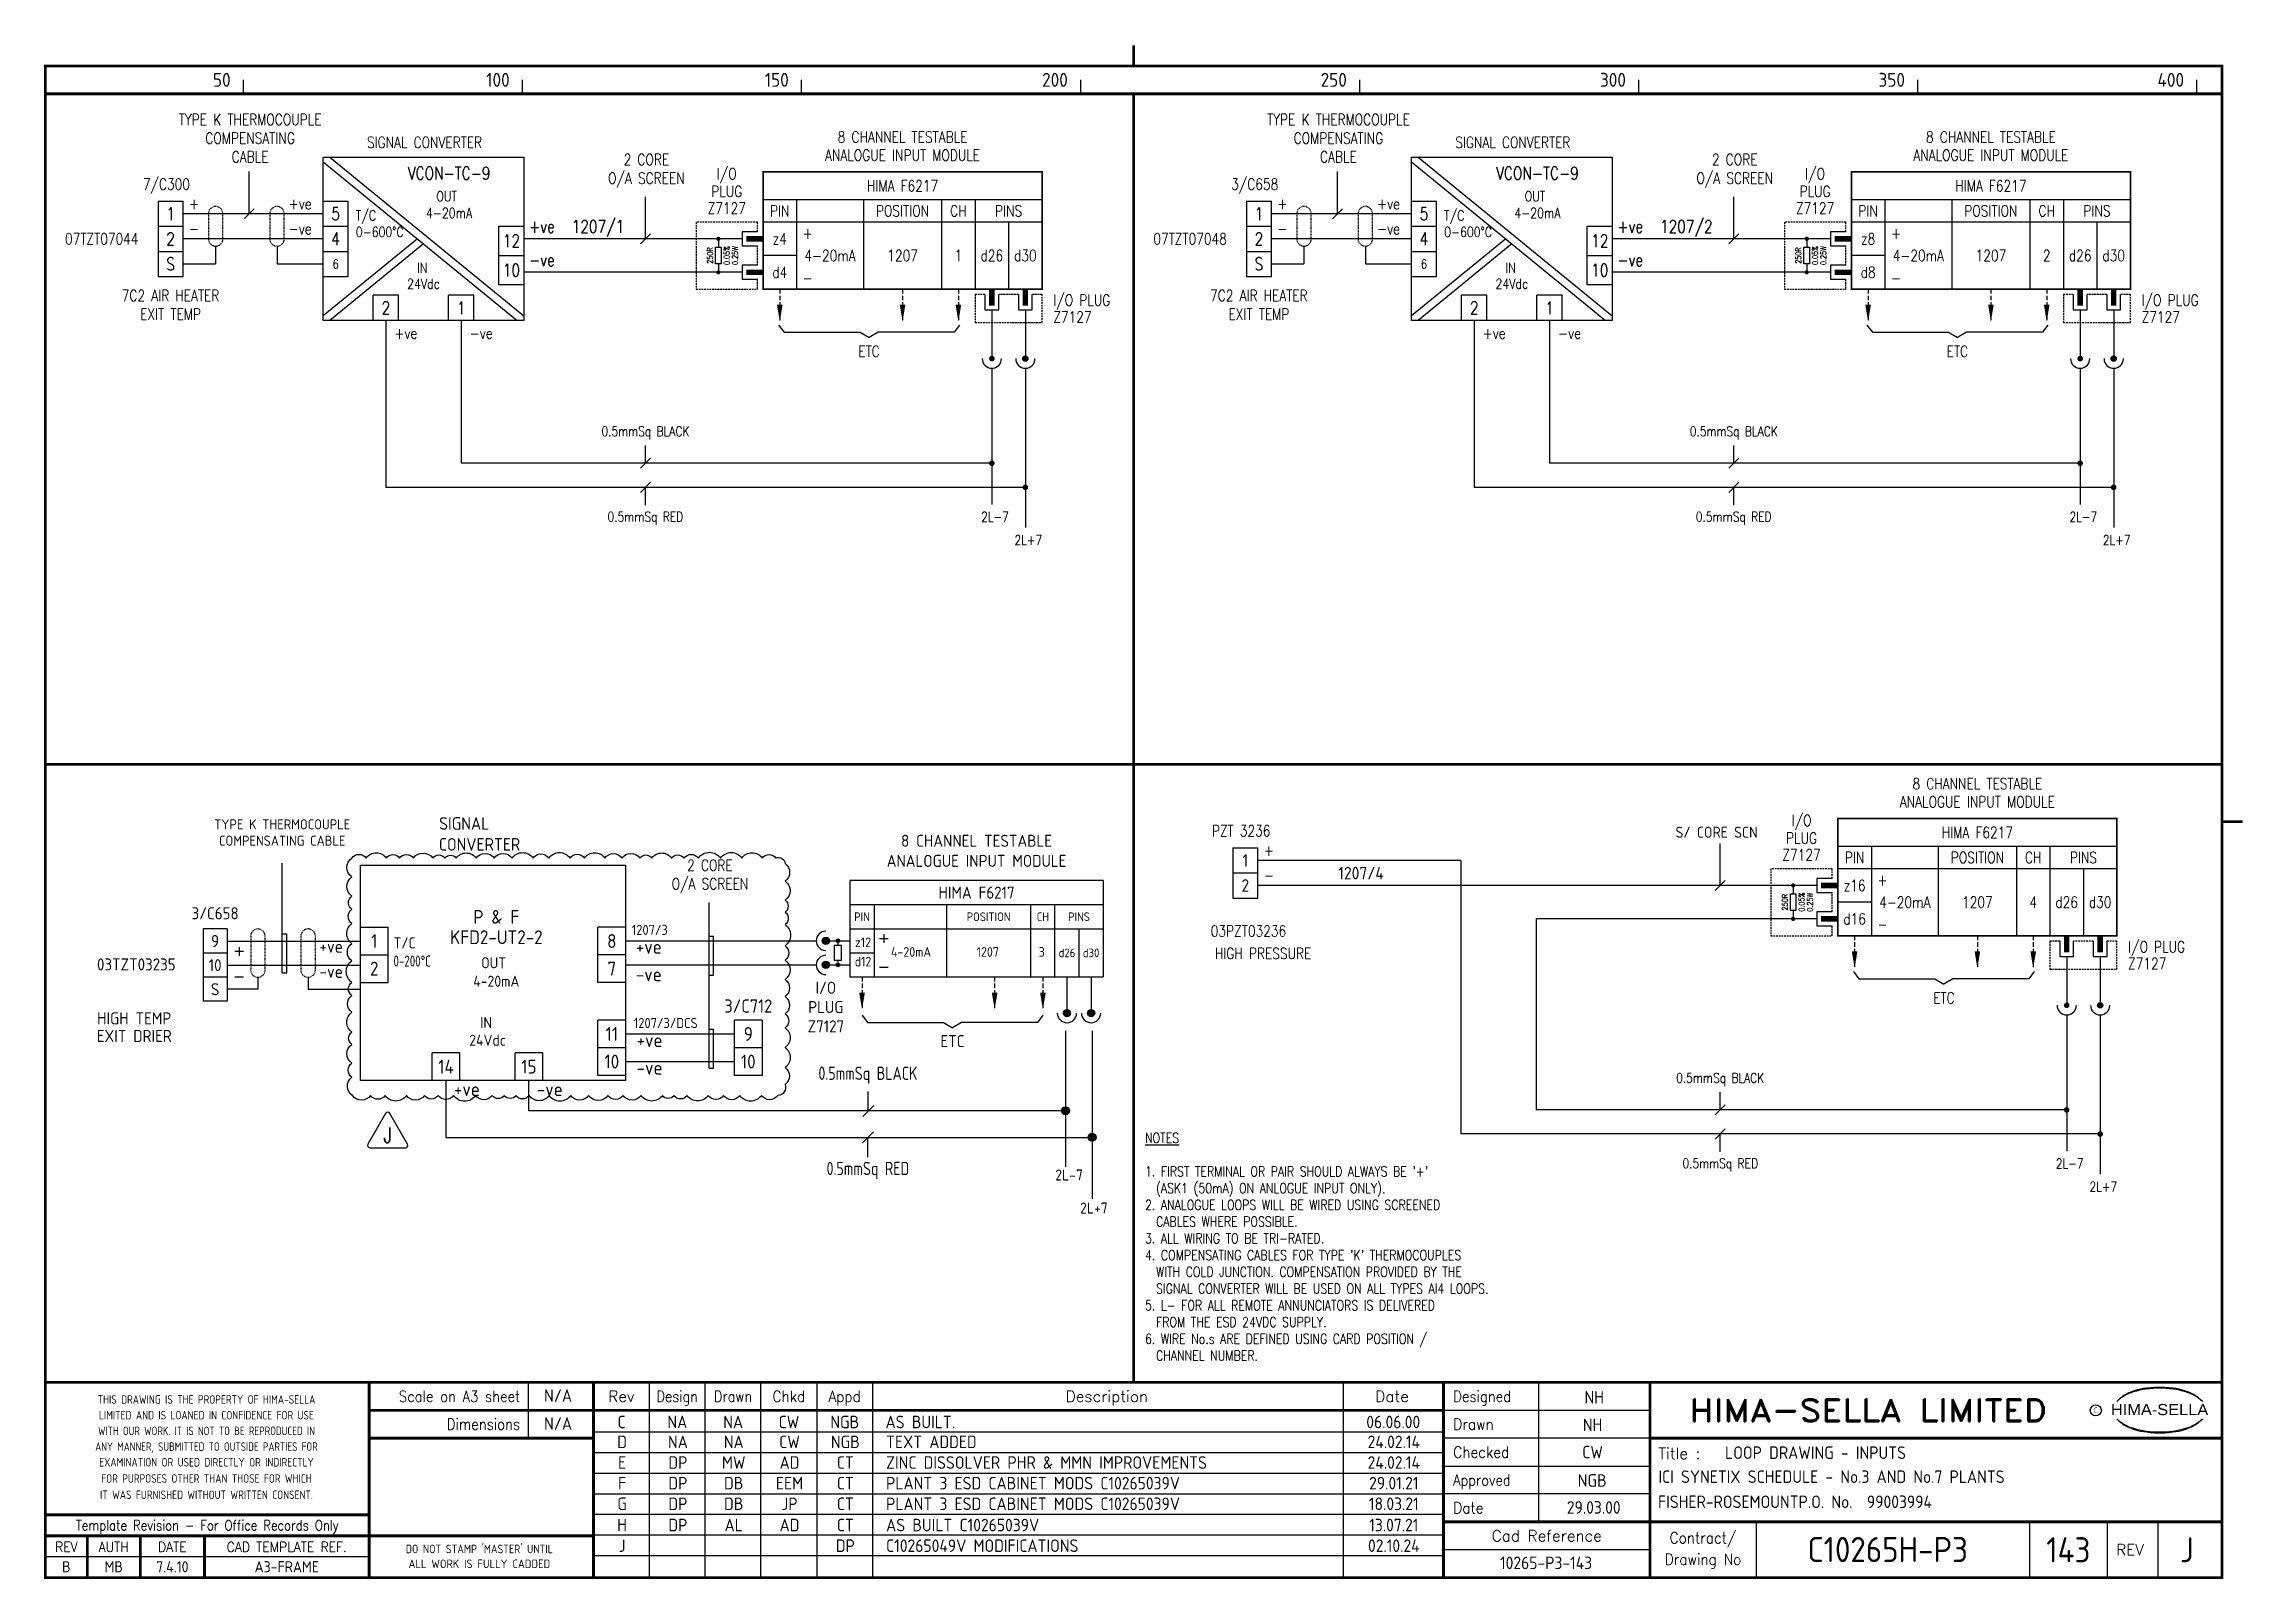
# Model space of a CAD drawing. Extents: x 0 to 394, y 0 to 275.
import ezdxf
from ezdxf.enums import TextEntityAlignment as Align

# ---------------------------------------------------------------- set-up
doc = ezdxf.new("R2010")
doc.units = 0
doc.header["$LTSCALE"] = 0.25
doc.header["$MEASUREMENT"] = 0
doc.linetypes.add('HIDDEN', pattern=[0.375, 0.25, -0.125])
doc.linetypes.add('HIDDEN2', pattern=[4.7625, 3.175, -1.5875])
doc.layers.get('0').update_dxf_attribs({"color": 41, "linetype": 'CONTINUOUS'})
for name, color, linetype in [('00-DRG_FRAME', 12, 'CONTINUOUS'), ('01-DRAW', 7, 'CONTINUOUS'), ('02-TEXT', 2, 'CONTINUOUS'), ('051-TEXT', 2, 'CONTINUOUS'), ('DES', 2, 'CONTINUOUS'), ('DIM', 3, 'CONTINUOUS'), ('LAB', 2, 'CONTINUOUS'), ('RACK', 2, 'CONTINUOUS'), ('SLOT', 2, 'CONTINUOUS'), ('SNA', 2, 'CONTINUOUS'), ('TEXT', 2, 'CONTINUOUS'), ('TPOL', 3, 'CONTINUOUS'), ('XR_FUNCTION', 2, 'CONTINUOUS'), ('XR_MAIN', 2, 'CONTINUOUS')]:
    doc.layers.add(name, color=color, linetype=linetype)
doc.styles.add('ARIAL', font='arial.ttf', dxfattribs={"height": 2.5})
doc.styles.add('CROSSREF', font='romans.shx', dxfattribs={"width": 0.8, "height": 2})
doc.styles.add('FUNCTION', font='ROMANS.shx', dxfattribs={"width": 0.8, "height": 2.5})
doc.styles.add('ISO', font='iso.shx')
doc.styles.add('PINS', font='romans.shx', dxfattribs={"width": 0.8, "height": 2})
doc.styles.add('RACK', font='ROMANS.shx', dxfattribs={"width": 0.8, "height": 2.5})
doc.styles.add('ROMAND', font='ROMAND')
doc.styles.add('ROMANS', font='romans.shx', dxfattribs={"width": 0.8})
doc.styles.add('SLOT', font='romans.shx', dxfattribs={"width": 0.8, "height": 2})
doc.styles.add('SYMBOL', font='romans.shx', dxfattribs={"width": 0.8})

msp = doc.modelspace()

# ---------------------------------------------------------------- texts
at = {"layer": '00-DRG_FRAME', "style": 'ISO'}
for s, p in [('50', (33.19, 267.25)), ('100', (83.19, 267.25)), ('150', (133.19, 267.25)), ('200', (183.19, 267.25)), ('250', (233.19, 267.25)), ('300', (283.19, 267.25)), ('350', (333.19, 267.25)), ('400', (383.19, 267.25))]:
    msp.add_text(s, height=2.5, dxfattribs=at).set_placement(p, align=Align.RIGHT)
at = {"layer": '00-DRG_FRAME', "color": 3, "style": 'ISO'}
for s, width, p in [('THIS DRAWING IS THE PROPERTY OF HIMA-SELLA', 0.9, (28.86, 31.94)), ("DO NOT STAMP 'MASTER' UNTIL", 0.95, (77.75, 5.29))]:
    msp.add_text(s, height=1.53, dxfattribs=dict(at, width=width)).set_placement(p, align=Align.MIDDLE)
at = {"layer": '00-DRG_FRAME', "color": 4, "style": 'ROMAND', "width": 0.87}
for s, p in [('Scale on A3 sheet', (85.04, 31.5)), ('Dimensions', (85.04, 26.51))]:
    msp.add_text(s, height=2, dxfattribs=at).set_placement(p, align=Align.RIGHT)
at = {"layer": '00-DRG_FRAME', "color": 4, "style": 'ROMAND'}
for s, p in [('Rev', (103.2, 31.5)), ('Description', (190.19, 31.5)), ('Date', (241.29, 31.5))]:
    msp.add_text(s, height=2, dxfattribs=at).set_placement(p, align=Align.CENTER)
for s, width, p in [('Design', 0.85, (113.2, 31.5)), ('Drawn', 0.85, (123.2, 31.5)), ('Chkd', 0.9, (133.2, 31.5)), ('Appd', 0.9, (143.2, 31.5))]:
    msp.add_text(s, height=2, dxfattribs=dict(at, width=width)).set_placement(p, align=Align.CENTER)
for s, width, p in [('Designed', 0.87, (252.25, 31.5)), ('Drawn', 0.9, (252.25, 26.5)), ('Checked', 0.9, (252.25, 21.5)), ('Approved', 0.85, (252.25, 16.5)), ('Date', 0.9, (252.25, 11.5))]:
    msp.add_text(s, height=2, dxfattribs=dict(at, width=width)).set_placement(p)
at = {"layer": '00-DRG_FRAME', "style": 'ROMAND', "width": 1.15}
msp.add_text('HIMA-SELLA LIMITED', height=4, dxfattribs=at).set_placement((326.6, 30), align=Align.MIDDLE)
at = {"layer": '00-DRG_FRAME', "color": 3, "style": 'ISO'}
for s, width, p in [('LIMITED AND IS LOANED IN CONFIDENCE FOR USE', 0.9, (28.86, 29.12)), ('ANY MANNER, SUBMITTED TO OUTSIDE PARTIES FOR', 0.87, (28.86, 23.49)), ('WITH OUR WORK. IT IS NOT TO BE REPRODUCED IN', 0.87, (28.86, 26.31)), ('EXAMINATION OR USED DIRECTLY OR INDIRECTLY', 0.9, (28.86, 20.68)), ('FOR PURPOSES OTHER THAN THOSE FOR WHICH', 0.9, (28.86, 17.77)), ('IT WAS FURNISHED WITHOUT WRITTEN CONSENT.', 0.9, (28.86, 14.85))]:
    msp.add_text(s, height=1.53, dxfattribs=dict(at, width=width)).set_placement(p, align=Align.MIDDLE_CENTER)
at = {"layer": '00-DRG_FRAME', "color": 3, "style": 'ISO', "width": 0.9}
msp.add_text('C', height=1, dxfattribs=at).set_placement((367.34, 29.5), align=Align.CENTER)
at = {"layer": '00-DRG_FRAME', "style": 'ARIAL', "width": 1.05}
msp.add_text('HIMA-SELLA', height=2, dxfattribs=at).set_placement((378.8, 29.13), align=Align.CENTER)
at = {"layer": '00-DRG_FRAME', "color": 4, "style": 'ROMAND'}
msp.add_text('Title :', height=2, dxfattribs=at).set_placement((289, 21.25))
for s, height, width, p in [('Template Revision - For Office Records Only', 1.8, 0.85, (29, 9.12)), ('Contract/', 2, 0.9, (297, 7)), ('REV', 1.8, 0.9, (3.75, 5.5)), ('AUTH', 1.8, 0.9, (12.25, 5.5)), ('DATE', 1.8, 0.9, (22.75, 5.5)), ('CAD TEMPLATE REF.', 1.8, 0.9, (43.25, 5.5)), ('Drawing No', 2, 0.9, (297, 3))]:
    msp.add_text(s, height=height, dxfattribs=dict(at, width=width)).set_placement(p, align=Align.MIDDLE)
for s, p in [('Cad Reference', (269, 7.5)), ('REV', (373.5, 5))]:
    msp.add_text(s, height=2, dxfattribs=at).set_placement(p, align=Align.MIDDLE)
at = {"layer": '00-DRG_FRAME', "color": 41, "style": 'ISO'}
for s, p in [('B', (3.75, 0.95)), ('MB', (12.25, 0.95)), ('7.4.10', (22.75, 0.95)), ('A3-FRAME', (43.25, 0.95))]:
    msp.add_text(s, height=2, dxfattribs=at).set_placement(p, align=Align.CENTER)
at = {"layer": '00-DRG_FRAME', "color": 3, "style": 'ISO'}
msp.add_text('ALL WORK IS FULLY CADDED', height=1.53, dxfattribs=at).set_placement((77.75, 2.48), align=Align.MIDDLE_CENTER)
at = {"layer": '01-DRAW'}
for s, height, style, width, p in [('VCON-TC-9', 2.25, 'ROMANS', 0.8, (72.34, 250.64)), ('VCON-TC-9', 2.25, 'ROMANS', 0.8, (267.34, 250.64)), ('OUT', 1.8, 'ROMANS', 0.8, (71.89, 246.74)), ('OUT', 1.8, 'ROMANS', 0.8, (266.89, 246.74)), ('4-20mA', 1.8, 'ROMANS', 0.8, (72.34, 243.73)), ('4-20mA', 1.8, 'ROMANS', 0.8, (267.34, 243.73)), ('0.5mmSq BLACK', 2.376, 'ISO', 0.85, (147.37, 89.23)), ('0.5mmSq RED', 2.376, 'ISO', 0.85, (147.37, 72.16))]:
    msp.add_text(s, height=height, dxfattribs=dict(at, style=style, width=width)).set_placement(p, align=Align.CENTER)
at = {"layer": '01-DRAW', "style": 'ROMANS', "width": 0.8}
for s, height, p in [('1', 2.25, (22.43, 244.5)), ('5', 2.25, (52, 244.5)), ('1', 2.25, (217.43, 244.5)), ('5', 2.25, (247, 244.5)), ('2', 2.25, (22.43, 240)), ('4', 2.25, (52, 240)), ('12', 2.25, (83.5, 239.63)), ('2', 2.25, (217.43, 240)), ('4', 2.25, (247, 240)), ('12', 2.25, (278.5, 239.63)), ('S', 2.25, (22.43, 235.5)), ('S', 2.25, (217.43, 235.5)), ('6', 1.62, (52, 235.5)), ('24Vdc', 1.8, (67.75, 231.94)), ('IN', 1.8, (67.53, 234.82)), ('10', 2.25, (83.5, 234.38)), ('6', 1.62, (247, 235.5)), ('24Vdc', 1.8, (262.75, 231.94)), ('IN', 1.8, (262.53, 234.82)), ('10', 2.25, (278.5, 234.38)), ('2', 2.25, (61, 227.62)), ('1', 2.25, (74.5, 227.62)), ('2', 2.25, (256, 227.62)), ('1', 2.25, (269.5, 227.62))]:
    msp.add_text(s, height=height, dxfattribs=at).set_placement(p, align=Align.MIDDLE)
for s, p in [('+', (25.75, 246.3)), ('+', (220.75, 246.3)), ('-', (25.75, 241.8)), ('-', (220.75, 241.8)), ('+ve', (62.53, 223.08)), ('-ve', (76.03, 223.08)), ('+ve', (257.53, 223.08)), ('-ve', (271.03, 223.08)), ('+', (218.33, 130.38)), ('-', (218.33, 125.88))]:
    msp.add_text(s, height=2, dxfattribs=at).set_placement(p, align=Align.MIDDLE_LEFT)
for s, p in [('+ve', (47.71, 246.3)), ('+ve', (242.71, 246.3)), ('-ve', (47.71, 241.8)), ('-ve', (242.71, 241.8))]:
    msp.add_text(s, height=2, dxfattribs=at).set_placement(p, align=Align.MIDDLE_RIGHT)
at = {"layer": '01-DRAW', "width": 0.8}
for s, height, style, p in [('T/C', 1.8, 'ROMANS', (55.62, 243.29)), ('T/C', 1.8, 'ROMANS', (250.62, 243.29)), ('0-600%%DC', 1.8, 'ROMANS', (55.62, 240.33)), ('0-600%%DC', 1.8, 'ROMANS', (250.62, 240.33)), ('2L-7', 1.75, 'ROMANS', (167.64, 189.28)), ('2L-7', 1.75, 'ROMANS', (362.64, 189.28)), ('2L+7', 1.75, 'ROMANS', (173.64, 185.12)), ('2L+7', 1.75, 'ROMANS', (368.64, 185.12)), ('0-200%%DC', 1.98, 'ISO', (62.37, 109.54)), ('2L-7', 1.75, 'ROMANS', (360.22, 73.36)), ('2L+7', 1.75, 'ROMANS', (366.22, 69.2))]:
    msp.add_text(s, height=height, dxfattribs=dict(at, style=style)).set_placement(p)
at = {"layer": '01-DRAW', "style": 'ROMANS', "width": 0.8}
for s, p in [('+ve', (91.27, 241.09)), ('1207/1', (103.71, 241.09)), ('+ve', (286.27, 241.09)), ('1207/2', (298.71, 241.09)), ('-ve', (91.27, 235.09)), ('-ve', (286.27, 235.09))]:
    msp.add_text(s, height=2.25, dxfattribs=at).set_placement(p, align=Align.RIGHT)
at = {"layer": '01-DRAW', "color": 2, "style": 'ROMANS', "width": 0.8}
for p in [(147.58, 218.83), (342.58, 218.83), (340.16, 102.91)]:
    msp.add_text('ETC', height=2, dxfattribs=at).set_placement(p, align=Align.CENTER)
at = {"layer": '01-DRAW', "style": 'ISO'}
for s, height, p in [('TYPE K THERMOCOUPLE', 1.8, (42.43, 134.14)), ('S/ CORE SCN', 1.98, (299.43, 132.63)), ('COMPENSATING CABLE', 1.8, (42.43, 131.21)), ('8 CHANNEL TESTABLE', 2.16, (166.84, 131.01)), ('ANALOGUE INPUT MODULE', 2.16, (166.84, 127.41)), ('HIMA F6217', 2.16, (166.84, 121.72)), ('3/C658', 2.16, (30.41, 118.01)), ('P & F', 2.475, (80.8, 117.2)), ('PIN', 1.555, (146.32, 117.7)), ('POSITION', 1.555, (169, 117.7)), ('CH', 1.555, (178.72, 117.7)), ('PINS', 1.555, (185.2, 117.7)), ('9', 2.16, (30.41, 113.04)), ('KFD2-UT2-2', 2.475, (80.8, 113.56)), ('1207/3', 1.8, (108.29, 115.22)), ('z12', 1.728, (146.5, 113.02)), ('03TZT03235', 2.16, (16.29, 108.85)), ('10', 2.16, (30.41, 108.72)), ('OUT', 1.98, (80.31, 109.23)), ('d12', 1.728, (146.5, 109.57)), ('4-20mA', 1.728, (155.1, 111.3)), ('1207', 1.728, (168.85, 111.3)), ('3', 1.73, (178.53, 111.3)), ('d26', 1.555, (183.04, 111.22)), ('d30', 1.555, (187.36, 111.22)), ('S', 2.16, (30.41, 104.4)), ('4-20mA', 1.98, (80.8, 105.93)), ('I/O', 2.16, (139.84, 104.66)), ('3/C712', 2.376, (125.94, 101.28)), ('PLUG', 2.16, (139.84, 101.2)), ('HIGH TEMP', 2.16, (15.92, 99.18)), ('1207/3/DCS', 1.8, (111.15, 98.52)), ('Z7127', 2.16, (139.84, 97.75)), ('EXIT DRIER', 2.16, (15.92, 96.02)), ('ETC', 2.16, (162.52, 95.1))]:
    msp.add_text(s, height=height, dxfattribs=at).set_placement(p, align=Align.CENTER)
for s, height, p in [('SIGNAL', 2.25, (70.55, 134.07)), ('CONVERTER', 2.25, (70.5, 130.32)), ('T/C', 1.98, (62.37, 112.79)), ('2L-7', 1.98, (180.94, 71.19)), ('2L+7', 1.98, (185.39, 65.27))]:
    msp.add_text(s, height=height, dxfattribs=at).set_placement(p)
for s, height, p in [('1', 2.25, (215, 128.58)), ('2', 2.25, (215, 124.08)), ('1', 2.48, (58.92, 114.12)), ('8', 2.48, (101.49, 114.12)), ('2', 2.48, (58.92, 109.17)), ('7', 2.48, (101.49, 109.17)), ('IN', 1.98, (78.96, 99.51)), ('11', 2.475, (101.49, 97.46)), ('9', 2.48, (125.94, 97.46)), ('24Vdc', 1.98, (79.21, 96.34)), ('14', 2.475, (71.79, 91.6)), ('15', 2.475, (86.64, 91.6)), ('10', 2.475, (101.49, 92.51)), ('10', 2.475, (125.94, 92.51))]:
    msp.add_text(s, height=height, dxfattribs=at).set_placement(p, align=Align.MIDDLE)
for s, height, p in [('1207/4', 2.25, (239.82, 125.17)), ('+ve', 2.25, (53.31, 112.02)), ('+ve', 2.475, (110.43, 111.85)), ('-ve', 2.25, (53.31, 107.52)), ('-ve', 2.475, (110.43, 106.9)), ('+ve', 2.475, (110.57, 95.11)), ('-ve', 2.475, (110.57, 90.16)), ('+ve', 2.475, (77.84, 86.31)), ('-ve', 2.475, (92.69, 86.31))]:
    msp.add_text(s, height=height, dxfattribs=at).set_placement(p, align=Align.RIGHT)
at = {"layer": '01-DRAW', "insert": (197.02, 79.72), "char_height": 1.8, "width": 120.4045, "attachment_point": 1, "style": 'ROMANS'}
msp.add_mtext("{\\LNOTES\\P\\P}1. FIRST TERMINAL OR PAIR SHOULD ALWAYS BE '+'\\P  (ASK1 (50mA) ON ANLOGUE INPUT ONLY).\\P2. ANALOGUE LOOPS WILL BE WIRED USING SCREENED\\P  CABLES WHERE POSSIBLE.\\P3. ALL WIRING TO BE TRI-RATED.\\P4. COMPENSATING CABLES FOR TYPE 'K' THERMOCOUPLES \\P  WITH COLD JUNCTION. COMPENSATION PROVIDED BY THE\\P  SIGNAL CONVERTER WILL BE USED ON ALL TYPES AI4 LOOPS.\\P5. L- FOR ALL REMOTE ANNUNCIATORS IS DELIVERED \\P  FROM THE ESD 24VDC SUPPLY.\\P6. WIRE No.s ARE DEFINED USING CARD POSITION /\\P  CHANNEL NUMBER.  \\P       ", dxfattribs=at)
at = {"layer": '02-TEXT', "color": 2, "style": 'ROMANS', "width": 0.8}
msp.add_text('J', height=2.74, dxfattribs=at).set_placement((61.35, 79.31), align=Align.MIDDLE)
at = {"layer": '051-TEXT', "style": 'ROMANS', "width": 0.8}
for s, p in [('7/C300', (21.68, 248.8)), ('3/C658', (216.68, 248.8)), ('PZT 3236', (214.25, 132.88))]:
    msp.add_text(s, height=2, dxfattribs=at).set_placement(p, align=Align.CENTER)
for s, p in [('07TZT07044', (16.68, 240)), ('07TZT07048', (211.68, 240)), ('03PZT03236', (222.31, 115.92)), ('HIGH PRESSURE', (226.81, 111.9))]:
    msp.add_text(s, height=2, dxfattribs=at).set_placement(p, align=Align.MIDDLE_RIGHT)
at = {"layer": '051-TEXT', "char_height": 2, "width": 42.7265, "style": 'ROMANS'}
for s, insert, attachment_point in [('TYPE K THERMOCOUPLE\\PCOMPENSATING \\PCABLE', (36.68, 253.71), 8), ('TYPE K THERMOCOUPLE\\PCOMPENSATING \\PCABLE', (231.68, 253.71), 8), ('SIGNAL CONVERTER', (67.93, 256.29), 8), ('SIGNAL CONVERTER', (262.93, 256.29), 8), ('2 CORE\\PO/A SCREEN', (107.68, 249.21), 8), ('2 CORE\\PO/A SCREEN', (302.68, 249.21), 8), ('7C2 AIR HEATER\\PEXIT TEMP', (22.43, 230.83), 2), ('7C2 AIR HEATER\\PEXIT TEMP', (217.43, 230.83), 2), ('2 CORE\\PO/A SCREEN', (119.07, 122.7), 8)]:
    msp.add_mtext(s, dxfattribs=dict(at, insert=insert, attachment_point=attachment_point))
at = {"layer": 'DIM', "style": 'ROMANS', "width": 0.8}
for s, p in [('0.5mmSq BLACK', (107.5, 204.63)), ('0.5mmSq BLACK', (302.5, 204.63)), ('0.5mmSq RED', (107.5, 189.32)), ('0.5mmSq RED', (302.5, 189.32)), ('0.5mmSq BLACK', (300.08, 88.71)), ('0.5mmSq RED', (300.08, 73.4))]:
    msp.add_text(s, height=1.75, dxfattribs=at).set_placement(p, align=Align.CENTER)

# ---------------------------------------------------------------- blocks, each defined once
blk = doc.blocks.new('A3-REVA')
at = {"layer": '051-TEXT', "style": 'ISO'}
for tag, p in [('DESIGNED', (292.01, 31.7)), ('A', (117.73, 27.28)), ('DES', (127.73, 27.28)), ('DRN', (137.73, 27.28)), ('CHKD', (147.73, 27.28)), ('APPD', (157.73, 27.28)), ('DATE', (256, 27.28)), ('DRAWN', (291.72, 26.77)), ('CHECKED', (291.72, 21.89)), ('APPD', (291.65, 16.79)), ('DATE', (291.92, 11.96))]:
    blk.add_attdef(tag, text='', height=2.25, dxfattribs=at).set_placement(p, align=Align.CENTER)
blk.add_attdef('DESCRIPTION', (165.03, 27.28), '', height=2.25, dxfattribs=at)
blk = doc.blocks.new('A3-TITLE')
at = {"layer": '051-TEXT', "style": 'ISO'}
blk.add_attdef('TITLE_1', (315.46, 21.78), '', height=2.25, dxfattribs=at)
for tag, p in [('DRGNO', (376.96, 3.24)), ('REV.', (398.2, 3.24))]:
    blk.add_attdef(tag, text='', height=4.5, dxfattribs=at).set_placement(p, align=Align.CENTER)
blk = doc.blocks.new('A3-CONTRACT')
at = {"layer": '051-TEXT', "color": 41, "style": 'ISO'}
for tag, height, p in [('SCALE', 2.25, (106.71, 31.82)), ('DIMS', 2.25, (106.71, 26.8)), ('CAD-REF', 2.25, (283.73, 1.84)), ('CONTRACT', 4.5, (344.94, 3.1))]:
    blk.add_attdef(tag, text='', height=height, dxfattribs=at).set_placement(p, align=Align.CENTER)
for tag, p in [('TITLE_2', (303.86, 17.28)), ('TITLE_3', (303.79, 12.78))]:
    blk.add_attdef(tag, p, '', height=2.25, dxfattribs=at)
blk = doc.blocks.new('A3-REVB')
at = {"layer": '051-TEXT', "style": 'ISO'}
for tag, p in [('A', (124.85, -20.36)), ('DES', (134.85, -20.36)), ('DRN', (144.85, -20.36)), ('CHKD', (154.85, -20.36)), ('APPD', (164.85, -20.36)), ('DATE', (263.12, -20.36))]:
    blk.add_attdef(tag, text='', height=2.25, dxfattribs=at).set_placement(p, align=Align.CENTER)
blk.add_attdef('DESCRIPTION', (172.15, -20.36), '', height=2.25, dxfattribs=at)
blk = doc.blocks.new('F6217-01')
for p, q in [((50, 7), (0, 7)), ((6, 7), (6, -9)), ((18, 7), (18, -9)), ((32, 7), (32, -9)), ((38, 7), (38, -9)), ((-3.75, 0), (-12, 0)), ((-8, 0), (-8, -1.5)), ((-3.75, 1.25), (-3.75, -1.25)), ((-1, 1.25), (-3.75, 1.25)), ((50, 3), (0, 3)), ((44, 3), (44, -9)), ((-8.5, -4.5), (-8.5, -1.5)), ((-8.5, -1.5), (-7.5, -1.5)), ((-7.5, -1.5), (-7.5, -4.5)), ((-3.75, -1.25), (-1, -1.25)), ((6, -3), (0, -3)), ((-3.75, -6), (-12, -6)), ((-7.5, -4.5), (-8.5, -4.5)), ((-8, -4.5), (-8, -6)), ((-3.75, -4.75), (-3.75, -7.25)), ((-1, -4.75), (-3.75, -4.75)), ((-3.75, -7.25), (-1, -7.25)), ((39.75, -10), (39.75, -12.75)), ((42.25, -12.75), (42.25, -10)), ((45.75, -10), (45.75, -12.75)), ((48.25, -12.75), (48.25, -10)), ((39.75, -12.75), (42.25, -12.75)), ((41, -12.75), (41, -15)), ((45.75, -12.75), (48.25, -12.75)), ((47, -12.75), (47, -15))]:
    blk.add_line(p, q)
at = {"const_width": 0.3}
blk.add_lwpolyline([(50, -9), (0, -9), (0, 12), (50, 12)], close=True, dxfattribs=at)
at = {"color": 3, "linetype": 'HIDDEN2', "ltscale": 0.4}
for points in [[(-1, 1.25), (-1, 3), (-12, 3), (-12, -9), (-1, -9), (-1, -7.25)], [(-1, -4.75), (-1, -1.25)], [(39.75, -10), (38, -10), (38, -15), (50, -15), (50, -10), (48.25, -10)], [(45.75, -10), (42.25, -10)]]:
    blk.add_lwpolyline(points, dxfattribs=at)
at = {"const_width": 0.375}
for points in [[(-8.19, 0, 1), (-7.81, 0, 1)], [(-8.19, -6, 1), (-7.81, -6, 1)]]:
    blk.add_lwpolyline(points, format="xyb", close=True, dxfattribs=at)
blk.add_lwpolyline([(-3, 0, 1, 1, 0), (0, 0, 0.5, 0.5, 0)], format="xyseb")
at = {"const_width": 1}
for points in [[(-3, -6), (0, -6)], [(41, -12), (41, -9)], [(47, -12), (47, -9)]]:
    blk.add_lwpolyline(points, dxfattribs=at)
at = {"layer": 'DES', "style": 'PINS', "width": 0.8, "flags": 1}
blk.add_attdef('DES1', (53, 6), '', height=1.5, dxfattribs=at)
at = {"layer": 'LAB', "style": 'PINS', "width": 0.8, "flags": 1}
blk.add_attdef('LAB1', text='', height=1.5, dxfattribs=at).set_placement((53, -5.5), align=Align.MIDDLE_LEFT)
at = {"layer": 'RACK', "style": 'RACK', "width": 0.8}
blk.add_attdef('SLOT', text='', height=2, dxfattribs=at).set_placement((25, -3), align=Align.MIDDLE)
at = {"layer": 'SLOT', "style": 'SLOT', "width": 0.8}
blk.add_attdef('ADD1', text='', height=2, dxfattribs=at).set_placement((35, -3), align=Align.MIDDLE)
at = {"layer": 'SNA', "style": 'SYMBOL', "width": 0.8, "flags": 1}
blk.add_attdef('SNA', (53, 0), '', height=1.5, dxfattribs=at)
at = {"layer": 'TEXT', "style": 'ROMANS', "width": 0.8}
for s, p in [('ANALOGUE INPUT MODULE', (25, 14)), ('8 CHANNEL TESTABLE', (25, 17.25))]:
    blk.add_text(s, height=2, dxfattribs=at).set_placement(p, align=Align.CENTER)
for s, p in [('I/O', (-6.5, 11.5)), ('PLUG', (-6.5, 8.5)), ('HIMA F6217', (25, 9.5)), ('Z7127', (-6.5, 5.5)), ('PIN', (3, 5)), ('POSITION', (25, 5)), ('CH', (35, 5)), ('PINS', (44, 5)), ('z4', (3, 0)), ('+', (8, 1)), ('d26', (41, -3)), ('d30', (47, -3)), ('d4', (3, -6)), ('-', (8, -7))]:
    blk.add_text(s, height=2, dxfattribs=at).set_placement(p, align=Align.MIDDLE)
at = {"layer": 'TEXT', "color": 3, "style": 'ROMANS', "width": 0.8}
for s, p in [('250R', (-9.5, -3)), ('0.05%', (-6.5, -3)), ('0.25W', (-5, -3))]:
    blk.add_text(s, height=1, rotation=90, dxfattribs=at).set_placement(p, align=Align.MIDDLE)
at = {"layer": 'TEXT', "style": 'ROMANS', "width": 0.8}
for s, p in [('I/O PLUG', (52, -11)), ('Z7127', (52, -14))]:
    blk.add_text(s, height=2, dxfattribs=at).set_placement(p, align=Align.MIDDLE_LEFT)
at = {"layer": 'TEXT', "style": 'RACK', "width": 0.8}
blk.add_attdef('SIGNAL', text='', height=2, dxfattribs=at).set_placement((12, -3), align=Align.MIDDLE)
at = {"layer": 'TPOL', "style": 'PINS', "width": 0.8, "flags": 1}
for tag, p in [('CN2', (-12, 0)), ('CN3', (-12, -6))]:
    blk.add_attdef(tag, text='', height=1, dxfattribs=at).set_placement(p, align=Align.MIDDLE_LEFT)
at = {"layer": 'TPOL', "color": 2, "style": 'PINS', "width": 0.8}
blk.add_attdef('CN1', text='', height=2, dxfattribs=at).set_placement((3, 0), align=Align.MIDDLE)
at = {"layer": 'TPOL', "style": 'PINS', "width": 0.8, "flags": 1}
for tag, p in [('CN4', (41, -15)), ('CN5', (47, -15))]:
    blk.add_attdef(tag, text='', height=1, dxfattribs=at).set_placement(p, align=Align.BOTTOM_CENTER)
at = {"layer": 'XR_FUNCTION', "style": 'FUNCTION', "width": 0.8, "flags": 1}
blk.add_attdef('XR_FUNCTION', (53, 2), '', height=1.5, dxfattribs=at)
at = {"layer": 'XR_MAIN', "style": 'CROSSREF', "width": 0.8, "flags": 1}
blk.add_attdef('XR_MAIN', (53, -4), '', height=1.5, dxfattribs=at)
blk = doc.blocks.new('F6217-02')
for p, q in [((50, 7), (0, 7)), ((6, 7), (6, -9)), ((18, 7), (18, -9)), ((32, 7), (32, -9)), ((38, 7), (38, -9)), ((-3.75, 0), (-12, 0)), ((-8, 0), (-8, -1.5)), ((-3.75, 1.25), (-3.75, -1.25)), ((-1, 1.25), (-3.75, 1.25)), ((50, 3), (0, 3)), ((44, 3), (44, -9)), ((-8.5, -4.5), (-8.5, -1.5)), ((-8.5, -1.5), (-7.5, -1.5)), ((-7.5, -1.5), (-7.5, -4.5)), ((-3.75, -1.25), (-1, -1.25)), ((6, -3), (0, -3)), ((-3.75, -6), (-12, -6)), ((-7.5, -4.5), (-8.5, -4.5)), ((-8, -4.5), (-8, -6)), ((-3.75, -4.75), (-3.75, -7.25)), ((-1, -4.75), (-3.75, -4.75)), ((-3.75, -7.25), (-1, -7.25)), ((39.75, -10), (39.75, -12.75)), ((42.25, -12.75), (42.25, -10)), ((45.75, -10), (45.75, -12.75)), ((48.25, -12.75), (48.25, -10)), ((39.75, -12.75), (42.25, -12.75)), ((41, -12.75), (41, -15)), ((45.75, -12.75), (48.25, -12.75)), ((47, -12.75), (47, -15))]:
    blk.add_line(p, q)
at = {"const_width": 0.3}
blk.add_lwpolyline([(50, -9), (0, -9), (0, 12), (50, 12)], close=True, dxfattribs=at)
at = {"color": 3, "linetype": 'HIDDEN2', "ltscale": 0.4}
for points in [[(-1, 1.25), (-1, 3), (-12, 3), (-12, -9), (-1, -9), (-1, -7.25)], [(-1, -4.75), (-1, -1.25)], [(39.75, -10), (38, -10), (38, -15), (50, -15), (50, -10), (48.25, -10)], [(45.75, -10), (42.25, -10)]]:
    blk.add_lwpolyline(points, dxfattribs=at)
at = {"const_width": 0.375}
for points in [[(-8.19, 0, 1), (-7.81, 0, 1)], [(-8.19, -6, 1), (-7.81, -6, 1)]]:
    blk.add_lwpolyline(points, format="xyb", close=True, dxfattribs=at)
blk.add_lwpolyline([(-3, 0, 1, 1, 0), (0, 0, 0.5, 0.5, 0)], format="xyseb")
at = {"const_width": 1}
for points in [[(-3, -6), (0, -6)], [(41, -12), (41, -9)], [(47, -12), (47, -9)]]:
    blk.add_lwpolyline(points, dxfattribs=at)
at = {"layer": 'DES', "style": 'PINS', "width": 0.8, "flags": 1}
blk.add_attdef('DES1', (53, 6), '', height=1.5, dxfattribs=at)
at = {"layer": 'LAB', "style": 'PINS', "width": 0.8, "flags": 1}
blk.add_attdef('LAB1', text='', height=1.5, dxfattribs=at).set_placement((53, -5.5), align=Align.MIDDLE_LEFT)
at = {"layer": 'RACK', "style": 'RACK', "width": 0.8}
blk.add_attdef('SLOT', text='', height=2, dxfattribs=at).set_placement((25, -3), align=Align.MIDDLE)
at = {"layer": 'SLOT', "style": 'SLOT', "width": 0.8}
blk.add_attdef('ADD1', text='', height=2, dxfattribs=at).set_placement((35, -3), align=Align.MIDDLE)
at = {"layer": 'SNA', "style": 'SYMBOL', "width": 0.8, "flags": 1}
blk.add_attdef('SNA', (53, 0), '', height=1.5, dxfattribs=at)
at = {"layer": 'TEXT', "style": 'ROMANS', "width": 0.8}
for s, p in [('ANALOGUE INPUT MODULE', (25, 14)), ('8 CHANNEL TESTABLE', (25, 17.25))]:
    blk.add_text(s, height=2, dxfattribs=at).set_placement(p, align=Align.CENTER)
for s, p in [('I/O', (-6.5, 11.5)), ('PLUG', (-6.5, 8.5)), ('HIMA F6217', (25, 9.5)), ('Z7127', (-6.5, 5.5)), ('PIN', (3, 5)), ('POSITION', (25, 5)), ('CH', (35, 5)), ('PINS', (44, 5)), ('z8', (3, 0)), ('+', (8, 1)), ('d26', (41, -3)), ('d30', (47, -3)), ('d8', (3, -6)), ('-', (8, -7))]:
    blk.add_text(s, height=2, dxfattribs=at).set_placement(p, align=Align.MIDDLE)
at = {"layer": 'TEXT', "color": 3, "style": 'ROMANS', "width": 0.8}
for s, p in [('250R', (-9.5, -3)), ('0.05%', (-6.5, -3)), ('0.25W', (-5, -3))]:
    blk.add_text(s, height=1, rotation=90, dxfattribs=at).set_placement(p, align=Align.MIDDLE)
at = {"layer": 'TEXT', "style": 'ROMANS', "width": 0.8}
for s, p in [('I/O PLUG', (52, -11)), ('Z7127', (52, -14))]:
    blk.add_text(s, height=2, dxfattribs=at).set_placement(p, align=Align.MIDDLE_LEFT)
at = {"layer": 'TEXT', "style": 'RACK', "width": 0.8}
blk.add_attdef('SIGNAL', text='', height=2, dxfattribs=at).set_placement((12, -3), align=Align.MIDDLE)
at = {"layer": 'TPOL', "style": 'PINS', "width": 0.8, "flags": 1}
for tag, p in [('CN2', (-12, 0)), ('CN3', (-12, -6))]:
    blk.add_attdef(tag, text='', height=1, dxfattribs=at).set_placement(p, align=Align.MIDDLE_LEFT)
at = {"layer": 'TPOL', "color": 2, "style": 'PINS', "width": 0.8}
blk.add_attdef('CN1', text='', height=2, dxfattribs=at).set_placement((3, 0), align=Align.MIDDLE)
at = {"layer": 'TPOL', "style": 'PINS', "width": 0.8, "flags": 1}
for tag, p in [('CN4', (41, -15)), ('CN5', (47, -15))]:
    blk.add_attdef(tag, text='', height=1, dxfattribs=at).set_placement(p, align=Align.BOTTOM_CENTER)
at = {"layer": 'XR_FUNCTION', "style": 'FUNCTION', "width": 0.8, "flags": 1}
blk.add_attdef('XR_FUNCTION', (53, 2), '', height=1.5, dxfattribs=at)
at = {"layer": 'XR_MAIN', "style": 'CROSSREF', "width": 0.8, "flags": 1}
blk.add_attdef('XR_MAIN', (53, -4), '', height=1.5, dxfattribs=at)
blk = doc.blocks.new('DOT')
for radius in [0.75, 0.65, 0.55, 0.45, 0.35, 0.25, 0.15, 0.05]:
    blk.add_circle((0, 0), radius)
blk = doc.blocks.new('F6217-04')
for p, q in [((50, 7), (0, 7)), ((6, 7), (6, -9)), ((18, 7), (18, -9)), ((32, 7), (32, -9)), ((38, 7), (38, -9)), ((-3.75, 0), (-12, 0)), ((-8, 0), (-8, -1.5)), ((-3.75, 1.25), (-3.75, -1.25)), ((-1, 1.25), (-3.75, 1.25)), ((50, 3), (0, 3)), ((44, 3), (44, -9)), ((-8.5, -4.5), (-8.5, -1.5)), ((-8.5, -1.5), (-7.5, -1.5)), ((-7.5, -1.5), (-7.5, -4.5)), ((-3.75, -1.25), (-1, -1.25)), ((6, -3), (0, -3)), ((-3.75, -6), (-12, -6)), ((-7.5, -4.5), (-8.5, -4.5)), ((-8, -4.5), (-8, -6)), ((-3.75, -4.75), (-3.75, -7.25)), ((-1, -4.75), (-3.75, -4.75)), ((-3.75, -7.25), (-1, -7.25)), ((39.75, -10), (39.75, -12.75)), ((42.25, -12.75), (42.25, -10)), ((45.75, -10), (45.75, -12.75)), ((48.25, -12.75), (48.25, -10)), ((39.75, -12.75), (42.25, -12.75)), ((41, -12.75), (41, -15)), ((45.75, -12.75), (48.25, -12.75)), ((47, -12.75), (47, -15))]:
    blk.add_line(p, q)
at = {"const_width": 0.3}
blk.add_lwpolyline([(50, -9), (0, -9), (0, 12), (50, 12)], close=True, dxfattribs=at)
at = {"color": 3, "linetype": 'HIDDEN2', "ltscale": 0.4}
for points in [[(-1, 1.25), (-1, 3), (-12, 3), (-12, -9), (-1, -9), (-1, -7.25)], [(-1, -4.75), (-1, -1.25)], [(39.75, -10), (38, -10), (38, -15), (50, -15), (50, -10), (48.25, -10)], [(45.75, -10), (42.25, -10)]]:
    blk.add_lwpolyline(points, dxfattribs=at)
at = {"const_width": 0.375}
for points in [[(-8.19, 0, 1), (-7.81, 0, 1)], [(-8.19, -6, 1), (-7.81, -6, 1)]]:
    blk.add_lwpolyline(points, format="xyb", close=True, dxfattribs=at)
blk.add_lwpolyline([(-3, 0, 1, 1, 0), (0, 0, 0.5, 0.5, 0)], format="xyseb")
at = {"const_width": 1}
for points in [[(-3, -6), (0, -6)], [(41, -12), (41, -9)], [(47, -12), (47, -9)]]:
    blk.add_lwpolyline(points, dxfattribs=at)
at = {"layer": 'DES', "style": 'PINS', "width": 0.8, "flags": 1}
blk.add_attdef('DES1', (53, 6), '', height=1.5, dxfattribs=at)
at = {"layer": 'LAB', "style": 'PINS', "width": 0.8, "flags": 1}
blk.add_attdef('LAB1', text='', height=1.5, dxfattribs=at).set_placement((53, -5.5), align=Align.MIDDLE_LEFT)
at = {"layer": 'RACK', "style": 'RACK', "width": 0.8}
blk.add_attdef('SLOT', text='', height=2, dxfattribs=at).set_placement((25, -3), align=Align.MIDDLE)
at = {"layer": 'SLOT', "style": 'SLOT', "width": 0.8}
blk.add_attdef('ADD1', text='', height=2, dxfattribs=at).set_placement((35, -3), align=Align.MIDDLE)
at = {"layer": 'SNA', "style": 'SYMBOL', "width": 0.8, "flags": 1}
blk.add_attdef('SNA', (53, 0), '', height=1.5, dxfattribs=at)
at = {"layer": 'TEXT', "style": 'ROMANS', "width": 0.8}
for s, p in [('ANALOGUE INPUT MODULE', (25, 14)), ('8 CHANNEL TESTABLE', (25, 17.25))]:
    blk.add_text(s, height=2, dxfattribs=at).set_placement(p, align=Align.CENTER)
for s, p in [('I/O', (-6.5, 11.5)), ('PLUG', (-6.5, 8.5)), ('HIMA F6217', (25, 9.5)), ('Z7127', (-6.5, 5.5)), ('PIN', (3, 5)), ('POSITION', (25, 5)), ('CH', (35, 5)), ('PINS', (44, 5)), ('z16', (3, 0)), ('+', (8, 1)), ('d26', (41, -3)), ('d30', (47, -3)), ('d16', (3, -6)), ('-', (8, -7))]:
    blk.add_text(s, height=2, dxfattribs=at).set_placement(p, align=Align.MIDDLE)
at = {"layer": 'TEXT', "color": 3, "style": 'ROMANS', "width": 0.8}
for s, p in [('250R', (-9.5, -3)), ('0.05%', (-6.5, -3)), ('0.25W', (-5, -3))]:
    blk.add_text(s, height=1, rotation=90, dxfattribs=at).set_placement(p, align=Align.MIDDLE)
at = {"layer": 'TEXT', "style": 'ROMANS', "width": 0.8}
for s, p in [('I/O PLUG', (52, -11)), ('Z7127', (52, -14))]:
    blk.add_text(s, height=2, dxfattribs=at).set_placement(p, align=Align.MIDDLE_LEFT)
at = {"layer": 'TEXT', "style": 'RACK', "width": 0.8}
blk.add_attdef('SIGNAL', text='', height=2, dxfattribs=at).set_placement((12, -3), align=Align.MIDDLE)
at = {"layer": 'TPOL', "style": 'PINS', "width": 0.8, "flags": 1}
for tag, p in [('CN2', (-12, 0)), ('CN3', (-12, -6))]:
    blk.add_attdef(tag, text='', height=1, dxfattribs=at).set_placement(p, align=Align.MIDDLE_LEFT)
at = {"layer": 'TPOL', "color": 2, "style": 'PINS', "width": 0.8}
blk.add_attdef('CN1', text='', height=2, dxfattribs=at).set_placement((3, 0), align=Align.MIDDLE)
at = {"layer": 'TPOL', "style": 'PINS', "width": 0.8, "flags": 1}
for tag, p in [('CN4', (41, -15)), ('CN5', (47, -15))]:
    blk.add_attdef(tag, text='', height=1, dxfattribs=at).set_placement(p, align=Align.BOTTOM_CENTER)
at = {"layer": 'XR_FUNCTION', "style": 'FUNCTION', "width": 0.8, "flags": 1}
blk.add_attdef('XR_FUNCTION', (53, 2), '', height=1.5, dxfattribs=at)
at = {"layer": 'XR_MAIN', "style": 'CROSSREF', "width": 0.8, "flags": 1}
blk.add_attdef('XR_MAIN', (53, -4), '', height=1.5, dxfattribs=at)

# ---------------------------------------------------------------- linework, layer by layer
at = {"color": 6}
msp.add_lwpolyline([(54.91, 128.99, -0.520567), (57.48, 128.99, -0.520567), (61.08, 128.99, -0.520567), (63.47, 128.99, -0.520567), (65.94, 128.99, -0.520567), (69.39, 128.99, -0.520567), (71.6, 128.99, -0.520567), (73.62, 128.99, -0.520567), (77.17, 128.99, -0.520567), (80.4, 128.99, -0.520567), (83.61, 128.99, -0.520567), (87.38, 128.99, -0.520567), (90.19, 128.99, -0.520567), (94, 128.99, -0.520567), (96.58, 128.99, -0.520567), (100.26, 128.99, -0.520567), (103.3, 128.99, -0.520567), (106.51, 128.99, -0.520567), (108.66, 128.99, -0.520567), (112.17, 128.99, -0.520567), (114.42, 128.99, -0.520567), (116.99, 128.99, -0.520567), (120.96, 128.99, -0.520567), (124.77, 128.99, -0.520567), (128.45, 128.99, -0.520567), (130.86, 128.99, -0.520567), (132.53, 128, -0.520567), (132.53, 124.85, -0.520567), (132.53, 121.44, -0.520567), (132.53, 119.31, -0.520567), (132.53, 117.07, -0.520567), (132.53, 113.28, -0.520567), (132.53, 110.68, -0.520567), (132.53, 107.25, -0.520567), (132.53, 104.16, -0.520567), (132.53, 101.05, -0.520567), (132.53, 98.55, -0.520567), (132.53, 95.04, -0.520567), (132.53, 91.43, -0.520567), (132.53, 88.41, -0.520567), (131.22, 86.43, -0.520567), (128.3, 86.43, -0.520567), (124.41, 86.43, -0.520567), (121.51, 86.43, -0.520567), (118.77, 86.43, -0.520567), (114.99, 86.43, -0.520567), (112.62, 86.43, -0.520567), (110.54, 86.43, -0.520567), (106.73, 86.43, -0.520567), (103.51, 86.43, -0.520567), (100.8, 86.43, -0.520567), (97.33, 86.43, -0.520567), (94.13, 86.43, -0.520567), (90.26, 86.43, -0.520567), (86.67, 86.43, -0.520567), (84.31, 86.43, -0.520567), (82.22, 86.43, -0.520567), (80.05, 86.43, -0.520567), (77.1, 86.43, -0.520567), (73.15, 86.43, -0.520567), (70.38, 86.43, -0.520567), (67.94, 86.43, -0.520567), (64.69, 86.43, -0.520567), (60.88, 86.43, -0.520567), (58.25, 86.43, -0.520567), (55, 86.43, -0.520567), (54.91, 89.71, -0.520567), (54.91, 92.23, -0.520567), (54.91, 95.6, -0.520567), (54.91, 97.81, -0.520567), (54.91, 101.35, -0.520567), (54.91, 104.35, -0.520567), (54.91, 106.71, -0.520567), (54.91, 110.57, -0.520567), (54.91, 113.67, -0.520567), (54.91, 117.24, -0.520567), (54.91, 119.82, -0.520567), (54.91, 122.18, -0.520567), (54.91, 125.61, -0.520567)], format="xyb", close=True, dxfattribs=at)
at = {"layer": '00-DRG_FRAME'}
for p, q in [((35.5, 266), (35.5, 268.5)), ((85.5, 266), (85.5, 268.5)), ((135.5, 266), (135.5, 268.5)), ((185.5, 266), (185.5, 268.5)), ((235.5, 266), (235.5, 268.5)), ((285.5, 266), (285.5, 268.5)), ((335.5, 266), (335.5, 268.5)), ((385.5, 266), (385.5, 268.5)), ((86.51, 35), (86.51, 25)), ((108.2, 35), (108.2, 0)), ((118.2, 0), (118.2, 35)), ((128.2, 0), (128.2, 35)), ((138.2, 35), (138.2, 0)), ((148.2, 35), (148.2, 0)), ((232.5, 35), (232.5, 0)), ((267.5, 35), (267.5, 10)), ((250.5, 30), (287.5, 30)), ((250.5, 26.09), (98.2, 26.09)), ((287.5, 25), (250.5, 25)), ((250.5, 22.39), (98.2, 22.39)), ((250.5, 20), (287.5, 20)), ((250.5, 18.69), (98.2, 18.69)), ((250.5, 14.99), (98.2, 14.99)), ((287.5, 15), (250.5, 15)), ((250.5, 11.29), (98.2, 11.29)), ((306.5, 10), (306.5, 0)), ((355.5, 10), (355.5, 0)), ((369.5, 0), (369.5, 10)), ((378.5, 10), (378.5, 0)), ((250.5, 7.59), (98.2, 7.59)), ((287.5, 5), (250.5, 5)), ((58, 3.75), (0, 3.75)), ((250.5, 3.89), (98.2, 3.89))]:
    msp.add_line(p, q, dxfattribs=at)
at = {"layer": '00-DRG_FRAME', "color": 0}
for p, q in [((128.42, 99.94), (128.42, 90.04)), ((103.96, 97.46), (123.47, 97.46)), ((103.96, 92.51), (123.47, 92.51)), ((71.79, 78.91), (71.79, 89.12)), ((86.64, 83.66), (86.64, 89.12))]:
    msp.add_line(p, q, dxfattribs=at)
at = {"layer": '00-DRG_FRAME', "const_width": 0.5}
for points in [[(195, 271), (195, 274.68)], [(195, 271), (195, 274.68)], [(0, 266), (390, 266)], [(195, 35), (195, 266)], [(0, 145.81), (390, 145.81)], [(390, 135.5), (393.68, 135.5)], [(390, 35), (0, 35)], [(58, 0), (58, 35)], [(98.2, 0), (98.2, 35)], [(250.5, 35), (250.5, 0)], [(287.5, 0), (287.5, 35)], [(250.5, 30), (58, 30)], [(98.2, 25), (58, 25)], [(390, 25), (287.5, 25)], [(0, 11.25), (58, 11.25)], [(250.5, 10), (390, 10)], [(0, 7.5), (58, 7.5)], [(7.5, 0), (7.5, 7.5)], [(17, 0), (17, 7.5)], [(28.5, 0), (28.5, 7.5)], [(98.2, 7.5), (58, 7.5)]]:
    msp.add_lwpolyline(points, dxfattribs=at)
msp.add_lwpolyline([(0, 0), (390, 0), (390, 271), (0, 271)], close=True, dxfattribs=at)
at = {"layer": '00-DRG_FRAME', "color": 3}
msp.add_circle((367.38, 30), 1, dxfattribs=at)
for centre, radius, start, end in [((376.1, 26.33), 7.24, 106.0532, 133.5024), ((376.38, 26.51), 7.3, 130.419, 136.057), ((375.61, 27.6), 5.98, 122.244, 131.6154), ((375.25, 28.28), 5.21, 111.8206, 122.8668), ((377.28, 24.2), 9.76, 107.5931, 113.9452), ((378.6, 18), 15.94, 89.2698, 106.3911), ((377.6, 23.02), 10.99, 96.0146, 107.3203), ((378.79, 15.81), 18.28, 92.8917, 97.3734), ((378.74, 18.36), 15.73, 89.7805, 93.1738), ((378.86, 18.36), 15.73, 86.8262, 90.2195), ((379.01, 18), 15.94, 73.6089, 90.7302), ((378.81, 15.81), 18.28, 82.6266, 87.1083), ((380.01, 23.02), 10.99, 72.6797, 83.9854), ((380.33, 24.2), 9.76, 66.0548, 72.4069), ((381.5, 26.33), 7.24, 46.4976, 73.9468), ((382.35, 28.28), 5.21, 57.1332, 68.1794), ((381.99, 27.6), 5.98, 48.3846, 57.756), ((381.23, 26.51), 7.3, 43.943, 49.581), ((376.38, 33.54), 7.3, 223.943, 229.581), ((376.1, 33.73), 7.24, 226.4976, 253.9468), ((375.61, 32.46), 5.98, 228.3846, 237.756), ((381.5, 33.73), 7.24, 286.0532, 313.5024), ((381.99, 32.46), 5.98, 302.244, 311.6154), ((381.23, 33.54), 7.3, 310.419, 316.057), ((375.25, 31.78), 5.21, 237.1332, 248.1794), ((377.28, 35.86), 9.76, 246.0548, 252.4069), ((378.6, 42.06), 15.94, 253.6089, 270.7302), ((377.6, 37.04), 10.99, 252.6797, 263.9854), ((378.79, 44.25), 18.28, 262.6266, 267.1083), ((378.74, 41.69), 15.73, 266.8262, 270.2195), ((379.01, 42.06), 15.94, 269.2698, 286.3911), ((378.86, 41.69), 15.73, 269.7805, 273.1738), ((378.81, 44.25), 18.28, 272.8917, 277.3734), ((380.01, 37.04), 10.99, 276.0146, 287.3203), ((380.33, 35.86), 9.76, 287.5931, 293.9452), ((382.35, 31.78), 5.21, 291.8206, 302.8668)]:
    msp.add_arc(centre, radius, start, end, dxfattribs=at)
at = {"layer": '01-DRAW'}
for p, q in [((49.75, 253.81), (84.54, 225.38)), ((50.97, 254.63), (85.75, 226.19)), ((244.75, 253.81), (279.54, 225.38)), ((245.97, 254.63), (280.75, 226.19)), ((20.18, 246.75), (24.68, 246.75)), ((49.75, 244.5), (24.68, 244.5)), ((49.75, 246.75), (54.25, 246.75)), ((215.18, 246.75), (219.68, 246.75)), ((244.75, 244.5), (219.68, 244.5)), ((244.75, 246.75), (249.25, 246.75)), ((20.18, 242.25), (24.68, 242.25)), ((20.18, 242.25), (24.68, 242.25)), ((49.75, 242.25), (54.25, 242.25)), ((49.75, 242.25), (54.25, 242.25)), ((215.18, 242.25), (219.68, 242.25)), ((215.18, 242.25), (219.68, 242.25)), ((244.75, 242.25), (249.25, 242.25)), ((244.75, 242.25), (249.25, 242.25)), ((20.18, 237.75), (24.68, 237.75)), ((20.18, 237.75), (24.68, 237.75)), ((49.75, 240), (24.68, 240)), ((66.65, 240), (49.75, 226.19)), ((49.75, 237.75), (54.25, 237.75)), ((49.75, 237.75), (54.25, 237.75)), ((67.75, 239.1), (50.97, 225.38)), ((116.58, 240), (85.75, 240)), ((215.18, 237.75), (219.68, 237.75)), ((215.18, 237.75), (219.68, 237.75)), ((244.75, 240), (219.68, 240)), ((261.65, 240), (244.75, 226.19)), ((244.75, 237.75), (249.25, 237.75)), ((244.75, 237.75), (249.25, 237.75)), ((262.75, 239.1), (245.97, 225.38)), ((311.58, 240), (280.75, 240)), ((49.75, 233.25), (54.25, 233.25)), ((116.58, 234), (85.75, 234)), ((244.75, 233.25), (249.25, 233.25)), ((311.58, 234), (280.75, 234)), ((58.75, 225.38), (58.75, 229.88)), ((63.25, 225.38), (63.25, 229.88)), ((72.25, 225.38), (72.25, 229.88)), ((76.75, 225.38), (76.75, 229.88)), ((85.75, 231.75), (81.25, 231.75)), ((253.75, 225.38), (253.75, 229.88)), ((258.25, 225.38), (258.25, 229.88)), ((267.25, 225.38), (267.25, 229.88)), ((271.75, 225.38), (271.75, 229.88)), ((280.75, 231.75), (276.25, 231.75)), ((169.58, 225), (169.58, 218.52)), ((175.58, 225), (175.58, 218.52)), ((175.58, 225), (175.58, 218.52)), ((364.58, 225), (364.58, 218.52)), ((370.58, 225), (370.58, 218.52)), ((370.58, 225), (370.58, 218.52)), ((131.38, 224.55), (132.36, 223.26)), ((132.36, 223.26), (145.96, 223.26)), ((145.96, 223.26), (147.58, 222.29)), ((149.2, 223.26), (147.58, 222.29)), ((162.81, 223.26), (149.2, 223.26)), ((163.78, 224.55), (162.81, 223.26)), ((326.38, 224.55), (327.36, 223.26)), ((327.36, 223.26), (340.96, 223.26)), ((340.96, 223.26), (342.58, 222.29)), ((344.2, 223.26), (342.58, 222.29)), ((357.81, 223.26), (344.2, 223.26)), ((358.78, 224.55), (357.81, 223.26)), ((169.58, 216.79), (169.58, 192.39)), ((175.58, 216.79), (175.58, 188.23)), ((175.58, 216.79), (175.58, 188.23)), ((364.58, 216.79), (364.58, 192.39)), ((370.58, 216.79), (370.58, 188.23)), ((370.58, 216.79), (370.58, 188.23)), ((169.58, 199.77), (74.5, 199.77)), ((364.58, 199.77), (269.5, 199.77)), ((175.58, 195.45), (61, 195.45)), ((370.58, 195.45), (256, 195.45)), ((212.75, 130.83), (217.25, 130.83)), ((212.75, 126.33), (217.25, 126.33)), ((212.75, 126.33), (217.25, 126.33)), ((253.58, 128.58), (217.25, 128.58)), ((189.52, 124.96), (144.16, 124.96)), ((144.16, 124.96), (144.16, 107.68)), ((189.52, 124.96), (189.52, 107.68)), ((309.16, 124.08), (217.25, 124.08)), ((144.16, 120.64), (189.52, 120.64)), ((148.48, 120.64), (148.48, 107.68)), ((161.44, 120.64), (161.44, 107.68)), ((176.56, 107.68), (176.56, 120.64)), ((180.88, 107.68), (180.88, 120.64)), ((212.75, 121.83), (217.25, 121.83)), ((212.75, 121.83), (217.25, 121.83)), ((28.25, 116.28), (28.25, 103.32)), ((32.57, 116.28), (28.25, 116.28)), ((32.57, 116.28), (32.57, 103.32)), ((56.44, 116.59), (61.39, 116.59)), ((103.96, 116.59), (99.01, 116.59)), ((144.16, 116.32), (189.52, 116.32)), ((149.43, 114.59), (150.99, 114.59)), ((150.21, 115.37), (150.21, 113.82)), ((185.2, 107.68), (185.2, 116.32)), ((309.16, 118.08), (267.08, 118.08)), ((32.57, 111.96), (28.25, 111.96)), ((32.57, 114.12), (56.44, 114.12)), ((35.51, 112.26), (33.95, 112.26)), ((34.73, 113.03), (34.73, 111.48)), ((56.44, 111.64), (61.39, 111.64)), ((103.96, 111.64), (99.01, 111.64)), ((103.96, 111.64), (99.01, 111.64)), ((139.84, 114.16), (144.16, 114.16)), ((142, 114.16), (142, 113.3)), ((142, 110.71), (142, 109.84)), ((144.16, 112), (148.48, 112)), ((32.57, 107.64), (28.25, 107.64)), ((32.57, 109.8), (56.44, 109.8)), ((35.51, 107.64), (33.95, 107.64)), ((38.07, 107.64), (38.07, 105.48)), ((47.07, 107.64), (47.07, 105.48)), ((56.44, 106.69), (61.39, 106.69)), ((103.96, 106.69), (99.01, 106.69)), ((139.84, 109.84), (144.16, 109.84)), ((144.16, 107.68), (189.52, 107.68)), ((149.43, 109.41), (150.99, 109.41)), ((183.04, 107.68), (183.04, 101.2)), ((187.36, 107.68), (187.36, 101.2)), ((323.96, 108.63), (324.93, 107.34)), ((324.93, 107.34), (338.54, 107.34)), ((338.54, 107.34), (340.16, 106.37)), ((341.78, 107.34), (340.16, 106.37)), ((355.39, 107.34), (341.78, 107.34)), ((356.36, 108.63), (355.39, 107.34)), ((362.16, 109.08), (362.16, 102.6)), ((368.16, 109.08), (368.16, 102.6)), ((368.16, 109.08), (368.16, 102.6)), ((32.57, 103.32), (28.25, 103.32)), ((38.07, 105.48), (32.57, 105.48)), ((47.07, 105.48), (56.44, 105.48)), ((103.96, 99.94), (99.01, 99.94)), ((128.42, 99.94), (123.47, 99.94)), ((146.32, 100.82), (147.29, 99.53)), ((147.29, 99.53), (160.9, 99.53)), ((160.9, 99.53), (162.52, 98.56)), ((164.14, 99.53), (162.52, 98.56)), ((177.75, 99.53), (164.14, 99.53)), ((178.72, 100.82), (177.75, 99.53)), ((362.16, 100.87), (362.16, 76.47)), ((368.16, 100.87), (368.16, 72.31)), ((368.16, 100.87), (368.16, 72.31)), ((103.96, 94.99), (99.01, 94.99)), ((103.96, 94.99), (99.01, 94.99)), ((128.42, 94.99), (123.47, 94.99)), ((128.42, 94.99), (123.47, 94.99)), ((182.77, 98.01), (182.77, 73.63)), ((187.53, 98.01), (187.53, 67.93)), ((69.31, 89.12), (69.31, 94.07)), ((74.26, 89.12), (74.26, 94.07)), ((84.16, 89.12), (84.16, 94.07)), ((89.11, 89.12), (89.11, 94.07)), ((103.96, 90.04), (99.01, 90.04)), ((128.42, 90.04), (123.47, 90.04)), ((182.77, 83.66), (86.64, 83.66)), ((362.16, 83.85), (267.08, 83.85)), ((71.79, 78.91), (187.53, 78.91)), ((368.16, 79.53), (253.58, 79.53))]:
    msp.add_line(p, q, dxfattribs=at)
at = {"layer": '01-DRAW', "linetype": 'HIDDEN'}
for p, q in [((29.2, 244.5), (29.2, 240)), ((31.8, 240), (31.8, 244.5)), ((40.2, 244.5), (40.2, 240)), ((42.8, 240), (42.8, 244.5)), ((224.2, 244.5), (224.2, 240)), ((226.8, 240), (226.8, 244.5)), ((235.2, 244.5), (235.2, 240)), ((237.8, 240), (237.8, 244.5)), ((36.78, 114.98), (36.78, 108.94)), ((39.37, 108.94), (39.37, 114.98)), ((45.78, 114.98), (45.78, 108.94)), ((48.37, 108.94), (48.37, 114.98))]:
    msp.add_line(p, q, dxfattribs=at)
at = {"layer": '01-DRAW', "linetype": 'HIDDEN2'}
for p, q in [((131.58, 231), (131.58, 225.17)), ((153.58, 231), (153.58, 225.17)), ((163.58, 231), (163.58, 225.17)), ((326.58, 231), (326.58, 225.17)), ((348.58, 231), (348.58, 225.17)), ((358.58, 231), (358.58, 225.17)), ((324.16, 115.08), (324.16, 109.25)), ((346.16, 115.08), (346.16, 109.25)), ((356.16, 115.08), (356.16, 109.25)), ((146.32, 107.68), (146.32, 101.85)), ((170.08, 107.68), (170.08, 101.85)), ((178.72, 107.68), (178.72, 101.85))]:
    msp.add_line(p, q, dxfattribs=at)
at = {"layer": '01-DRAW', "color": 0}
for p, q in [((103.96, 114.16), (138.11, 114.16)), ((103.96, 109.84), (138.11, 109.84))]:
    msp.add_line(p, q, dxfattribs=at)
at = {"layer": '01-DRAW'}
for points in [[(49.75, 254.63), (85.75, 254.63), (85.75, 225.38), (49.75, 225.38)], [(244.75, 254.63), (280.75, 254.63), (280.75, 225.38), (244.75, 225.38)], [(56.44, 127.73), (103.96, 127.73), (103.96, 89.12), (56.44, 89.12)], [(141.35, 110.71), (142.65, 110.71), (142.65, 113.3), (141.35, 113.3)]]:
    msp.add_lwpolyline(points, close=True, dxfattribs=at)
for points in [[(20.18, 246.75), (20.18, 233.25), (24.68, 233.25), (24.68, 246.75)], [(54.25, 242.25), (54.25, 246.75)], [(215.18, 246.75), (215.18, 233.25), (219.68, 233.25), (219.68, 246.75)], [(249.25, 242.25), (249.25, 246.75)], [(54.25, 237.75), (54.25, 242.25)], [(81.25, 231.75), (81.25, 242.25), (85.75, 242.25)], [(249.25, 237.75), (249.25, 242.25)], [(276.25, 231.75), (276.25, 242.25), (280.75, 242.25)], [(54.25, 233.25), (54.25, 237.75)], [(249.25, 233.25), (249.25, 237.75)], [(63.25, 229.88), (58.75, 229.88)], [(76.75, 229.88), (72.25, 229.88)], [(258.25, 229.88), (253.75, 229.88)], [(271.75, 229.88), (267.25, 229.88)], [(212.75, 130.83), (212.75, 121.83)], [(217.25, 121.83), (217.25, 130.83)], [(61.39, 111.64), (61.39, 116.59)], [(99.01, 111.64), (99.01, 116.59)], [(61.39, 106.69), (61.39, 111.64)], [(99.01, 106.69), (99.01, 111.64)], [(99.01, 94.99), (99.01, 99.94)], [(123.47, 94.99), (123.47, 99.94)], [(99.01, 90.04), (99.01, 94.99)], [(123.47, 90.04), (123.47, 94.99)], [(74.26, 94.07), (69.31, 94.07)], [(89.11, 94.07), (84.16, 94.07)]]:
    msp.add_lwpolyline(points, dxfattribs=at)
at = {"layer": '01-DRAW', "const_width": 0.5}
for points in [[(169.33, 218.52, 1), (169.83, 218.52, 1)], [(175.33, 218.52, 1), (175.83, 218.52, 1)], [(364.33, 218.52, 1), (364.83, 218.52, 1)], [(370.33, 218.52, 1), (370.83, 218.52, 1)], [(169.33, 199.77, 1), (169.83, 199.77, 1)], [(364.33, 199.77, 1), (364.83, 199.77, 1)], [(175.33, 195.45, 1), (175.83, 195.45, 1)], [(370.33, 195.45, 1), (370.83, 195.45, 1)], [(361.91, 102.6, 1), (362.41, 102.6, 1)], [(367.91, 102.6, 1), (368.41, 102.6, 1)], [(361.91, 83.85, 1), (362.41, 83.85, 1)], [(367.91, 79.53, 1), (368.41, 79.53, 1)]]:
    msp.add_lwpolyline(points, format="xyb", close=True, dxfattribs=at)
at = {"layer": '01-DRAW'}
msp.add_lwpolyline([(60.95, 83.19), (57.79, 77.71, 0.57735), (58.18, 77.03), (64.51, 77.03, 0.57735), (64.9, 77.71), (61.74, 83.19, 0.57735)], format="xyb", close=True, dxfattribs=at)
for centre, radius in [((175.58, 218.52), 0.475), ((175.58, 218.52), 0.389), ((175.58, 218.52), 0.302), ((175.58, 218.52), 0.216), ((175.58, 218.52), 0.13), ((175.58, 218.52), 0.0432), ((370.58, 218.52), 0.475), ((370.58, 218.52), 0.389), ((370.58, 218.52), 0.302), ((370.58, 218.52), 0.216), ((370.58, 218.52), 0.13), ((370.58, 218.52), 0.0432), ((139.84, 114.16), 0.648), ((139.84, 114.16), 0.562), ((139.84, 114.16), 0.475), ((139.84, 114.16), 0.389), ((139.84, 114.16), 0.302), ((139.84, 114.16), 0.216), ((139.84, 109.84), 0.648), ((139.84, 109.84), 0.562), ((139.84, 114.16), 0.13), ((139.84, 114.16), 0.0432), ((139.84, 109.84), 0.475), ((139.84, 109.84), 0.389), ((139.84, 109.84), 0.302), ((139.84, 109.84), 0.216), ((139.84, 109.84), 0.13), ((139.84, 109.84), 0.0432), ((368.16, 102.6), 0.475), ((368.16, 102.6), 0.389), ((368.16, 102.6), 0.302), ((368.16, 102.6), 0.216), ((368.16, 102.6), 0.13), ((368.16, 102.6), 0.0432), ((183.04, 101.2), 0.648), ((183.04, 101.2), 0.562), ((183.04, 101.2), 0.475), ((183.04, 101.2), 0.389), ((183.04, 101.2), 0.302), ((183.04, 101.2), 0.216), ((183.04, 101.2), 0.13), ((183.04, 101.2), 0.0432), ((187.36, 101.2), 0.648), ((187.36, 101.2), 0.562), ((187.36, 101.2), 0.475), ((187.36, 101.2), 0.389), ((187.36, 101.2), 0.302), ((187.36, 101.2), 0.216), ((187.36, 101.2), 0.13), ((187.36, 101.2), 0.0432)]:
    msp.add_circle(centre, radius, dxfattribs=at)
at = {"layer": '01-DRAW', "linetype": 'HIDDEN'}
for centre, start, end in [((30.5, 244.5), 0, 180), ((41.5, 244.5), 0, 180), ((225.5, 244.5), 0, 180), ((236.5, 244.5), 0, 180), ((30.5, 240), 180, 0), ((41.5, 240), 180, 0), ((225.5, 240), 180, 0), ((236.5, 240), 180, 0), ((38.07, 114.98), 0, 180), ((47.07, 114.98), 0, 180), ((38.07, 108.94), 180, 0), ((47.07, 108.94), 180, 0)]:
    msp.add_arc(centre, 1.3, start, end, dxfattribs=at)
at = {"layer": '01-DRAW'}
for centre, start, end in [((169.58, 218.52), 180, 0), ((175.58, 218.52), 180, 0), ((175.58, 218.52), 180, 0), ((364.58, 218.52), 180, 0), ((370.58, 218.52), 180, 0), ((370.58, 218.52), 180, 0), ((139.84, 114.16), 90, 270), ((139.84, 109.84), 90, 270), ((362.16, 102.6), 180, 0), ((368.16, 102.6), 180, 0), ((368.16, 102.6), 180, 0), ((183.04, 101.2), 180, 0), ((187.36, 101.2), 180, 0)]:
    msp.add_arc(centre, 1.73, start, end, dxfattribs=at)
for points in [[(132.09, 228.19), (131.08, 228.19), (131.58, 225.17)], [(154.09, 228.19), (153.08, 228.19), (153.58, 225.17)], [(164.09, 228.19), (163.08, 228.19), (163.58, 225.17)], [(327.09, 228.19), (326.08, 228.19), (326.58, 225.17)], [(349.09, 228.19), (348.08, 228.19), (348.58, 225.17)], [(359.09, 228.19), (358.08, 228.19), (358.58, 225.17)], [(324.67, 112.27), (323.66, 112.27), (324.16, 109.25)], [(346.67, 112.27), (345.66, 112.27), (346.16, 109.25)], [(356.67, 112.27), (355.66, 112.27), (356.16, 109.25)], [(146.83, 104.87), (145.82, 104.87), (146.32, 101.85)], [(170.59, 104.87), (169.58, 104.87), (170.08, 101.85)], [(179.23, 104.87), (178.22, 104.87), (178.72, 101.85)]]:
    msp.add_solid(points, dxfattribs=at)
at = {"layer": '051-TEXT', "color": 0}
for p, q in [((30.5, 238.7), (30.5, 235.5)), ((41.5, 238.7), (41.5, 235.5)), ((81.25, 237), (85.75, 237)), ((225.5, 238.7), (225.5, 235.5)), ((236.5, 238.7), (236.5, 235.5)), ((276.25, 237), (280.75, 237)), ((24.68, 235.5), (30.5, 235.5)), ((41.5, 235.5), (49.75, 235.5)), ((219.68, 235.5), (225.5, 235.5)), ((236.5, 235.5), (244.75, 235.5)), ((61, 225.38), (61, 195.45)), ((74.5, 225.38), (74.5, 199.77)), ((256, 225.38), (256, 195.45)), ((269.5, 225.38), (269.5, 199.77)), ((253.58, 128.58), (253.58, 79.53)), ((267.08, 118.08), (267.08, 83.85))]:
    msp.add_line(p, q, dxfattribs=at)
at = {"layer": 'DIM'}
for p, q in [((36.5, 244.5), (36.5, 252.04)), ((231.5, 244.5), (231.5, 252.04)), ((35.6, 243.6), (37.4, 245.4)), ((107.5, 240), (107.5, 247.54)), ((230.6, 243.6), (232.4, 245.4)), ((302.5, 240), (302.5, 247.54)), ((106.6, 239.1), (108.4, 240.9)), ((301.6, 239.1), (303.4, 240.9)), ((107.5, 199.77), (107.5, 202.95)), ((302.5, 199.77), (302.5, 202.95)), ((106.6, 198.87), (108.4, 200.67)), ((301.6, 198.87), (303.4, 200.67)), ((106.6, 194.55), (108.4, 196.35)), ((107.5, 192.26), (107.5, 195.45)), ((301.6, 194.55), (303.4, 196.35)), ((302.5, 192.26), (302.5, 195.45)), ((300.08, 124.08), (300.08, 131.62)), ((42.43, 108.41), (42.43, 128.09)), ((299.18, 123.18), (300.98, 124.98)), ((118.9, 91.3), (118.9, 121.03)), ((42.43, 115.42), (43.25, 115.42)), ((43.25, 108.41), (43.25, 115.42)), ((118.9, 115), (119.71, 115)), ((119.71, 108), (119.71, 115)), ((42.43, 108.41), (43.25, 108.41)), ((118.9, 108), (119.71, 108)), ((118.9, 98.3), (119.71, 98.3)), ((119.71, 91.3), (119.71, 98.3)), ((118.9, 91.3), (119.71, 91.3)), ((147.44, 83.66), (147.44, 87.16)), ((300.08, 83.85), (300.08, 87.03)), ((146.45, 82.67), (148.43, 84.65)), ((299.18, 82.95), (300.98, 84.75)), ((146.38, 77.92), (148.36, 79.9)), ((147.37, 75.4), (147.37, 78.91)), ((299.18, 78.63), (300.98, 80.43)), ((300.08, 76.34), (300.08, 79.53))]:
    msp.add_line(p, q, dxfattribs=at)

# ---------------------------------------------------------------- block references
at = {"layer": '00-DRG_FRAME'}
for name, p, values in [('A3-CONTRACT', (-14.85, -0.31), {'TITLE_2': 'ICI SYNETIX SCHEDULE - No.3 AND No.7 PLANTS', 'TITLE_3': 'FISHER-ROSEMOUNTP.O. No.  99003994', 'CAD-REF': '10265-P3-143', 'CONTRACT': 'C10265H-P3', 'SCALE': 'N/A', 'DIMS': 'N/A'}), ('A3-REVB', (-21.52, 43.57), {'A': 'D', 'DES': 'NA', 'DRN': 'NA', 'CHKD': 'CW', 'APPD': 'NGB', 'DESCRIPTION': 'TEXT ADDED', 'DATE': '24.02.14'}), ('A3-REVB', (-21.52, 39.87), {'A': 'E', 'DES': 'DP', 'DRN': 'MW', 'CHKD': 'AD', 'APPD': 'CT', 'DESCRIPTION': 'ZINC DISSOLVER PHR & MMN IMPROVEMENTS', 'DATE': '24.02.14'}), ('A3-TITLE', (-14.5, -0.5), {'TITLE_1': 'LOOP DRAWING - INPUTS', 'DRGNO': '143', 'REV.': 'J'}), ('A3-REVB', (-21.52, 36.17), {'A': 'F', 'DES': 'DP', 'DRN': 'DB', 'CHKD': 'EEM', 'APPD': 'CT', 'DESCRIPTION': 'PLANT 3 ESD CABINET MODS C10265039V', 'DATE': '29.01.21'}), ('A3-REVB', (-21.52, 32.47), {'A': 'G', 'DES': 'DP', 'DRN': 'DB', 'CHKD': 'JP', 'APPD': 'CT', 'DESCRIPTION': 'PLANT 3 ESD CABINET MODS C10265039V', 'DATE': '18.03.21'}), ('A3-REVB', (-21.52, 28.66), {'A': 'H', 'DES': 'DP', 'DRN': 'AL', 'CHKD': 'AD', 'APPD': 'CT', 'DESCRIPTION': 'AS BUILT C10265039V', 'DATE': '13.07.21'}), ('A3-REVB', (-21.52, 24.96), {'A': 'J', 'APPD': 'DP', 'DESCRIPTION': 'C10265049V MODIFICATIONS', 'DATE': '02.10.24'})]:
    msp.add_blockref(name, p, dxfattribs=at).add_auto_attribs(values)
ref = msp.add_blockref('A3-REVA', (-14.5, -0.5), dxfattribs=at)
ref.add_attrib('A', 'C', dxfattribs={"layer": '051-TEXT', "height": 2.25, "style": 'ISO'}).set_placement((103.23, 26.78), align=Align.CENTER)
ref.add_attrib('DES', 'NA', dxfattribs={"layer": '051-TEXT', "height": 2.25, "style": 'ISO'}).set_placement((113.23, 26.78), align=Align.CENTER)
ref.add_attrib('DRN', 'NA', dxfattribs={"layer": '051-TEXT', "height": 2.25, "style": 'ISO'}).set_placement((123.23, 26.78), align=Align.CENTER)
ref.add_attrib('CHKD', 'CW', dxfattribs={"layer": '051-TEXT', "height": 2.25, "style": 'ISO'}).set_placement((133.23, 26.78), align=Align.CENTER)
ref.add_attrib('APPD', 'NGB', dxfattribs={"layer": '051-TEXT', "height": 2.25, "style": 'ISO'}).set_placement((143.23, 26.78), align=Align.CENTER)
ref.add_attrib('DESCRIPTION', 'AS BUILT.', (150.53, 26.78), dxfattribs={"layer": '051-TEXT', "height": 2.25, "style": 'ISO'})
ref.add_attrib('DATE', '06.06.00', dxfattribs={"layer": '051-TEXT', "height": 2.25, "style": 'ISO'}).set_placement((241.5, 26.78), align=Align.CENTER)
ref.add_attrib('DESIGNED', 'NH', dxfattribs={"layer": '051-TEXT', "height": 2.25, "style": 'ISO'}).set_placement((277.51, 31.2), align=Align.CENTER)
ref.add_attrib('DRAWN', 'NH', dxfattribs={"layer": '051-TEXT', "height": 2.25, "style": 'ISO'}).set_placement((277.22, 26.27), align=Align.CENTER)
ref.add_attrib('CHECKED', 'CW', dxfattribs={"layer": '051-TEXT', "height": 2.25, "style": 'ISO'}).set_placement((277.22, 21.39), align=Align.CENTER)
ref.add_attrib('APPD', 'NGB', dxfattribs={"layer": '051-TEXT', "height": 2.25, "style": 'ISO'}).set_placement((277.15, 16.29), align=Align.CENTER)
ref.add_attrib('DATE', '29.03.00', dxfattribs={"layer": '051-TEXT', "height": 2.25, "style": 'ISO'}).set_placement((277.42, 11.46), align=Align.CENTER)
at = {"layer": '01-DRAW', "color": 0}
for name, p, values in [('F6217-01', (128.58, 240), {'CN1': 'z4', 'ADD1': '1', 'SIGNAL': '4-20mA', 'SLOT': '1207'}), ('F6217-02', (323.58, 240), {'CN1': 'z8', 'ADD1': '2', 'SIGNAL': '4-20mA', 'SLOT': '1207'}), ('F6217-04', (321.16, 124.08), {'CN1': 'z16', 'ADD1': '4', 'SIGNAL': '4-20mA', 'SLOT': '1207'})]:
    msp.add_blockref(name, p, dxfattribs=at).add_auto_attribs(values)
at = {"layer": '01-DRAW'}
for p, xscale, yscale, zscale in [((142, 114.16), 0.4320000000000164, 0.4320000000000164, 0.4320000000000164), ((142, 109.84), 0.4320000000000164, 0.4320000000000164, 0.4320000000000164), ((182.77, 83.7), 0.9504000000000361, 0.9504000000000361, 0.9504000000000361), ((187.53, 78.95), 0.9504000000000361, 0.9504000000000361, 0.9504000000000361)]:
    msp.add_blockref('DOT', p, dxfattribs=dict(at, xscale=xscale, yscale=yscale, zscale=zscale))

msp.set_redraw_order([(e.dxf.handle, doc.entitydb.next_handle()) for e in msp.query("TEXT MTEXT ATTDEF DIMENSION ARC_DIMENSION")])  # texts and dimensions are drawn at this point

doc.saveas('drawing.dxf')
